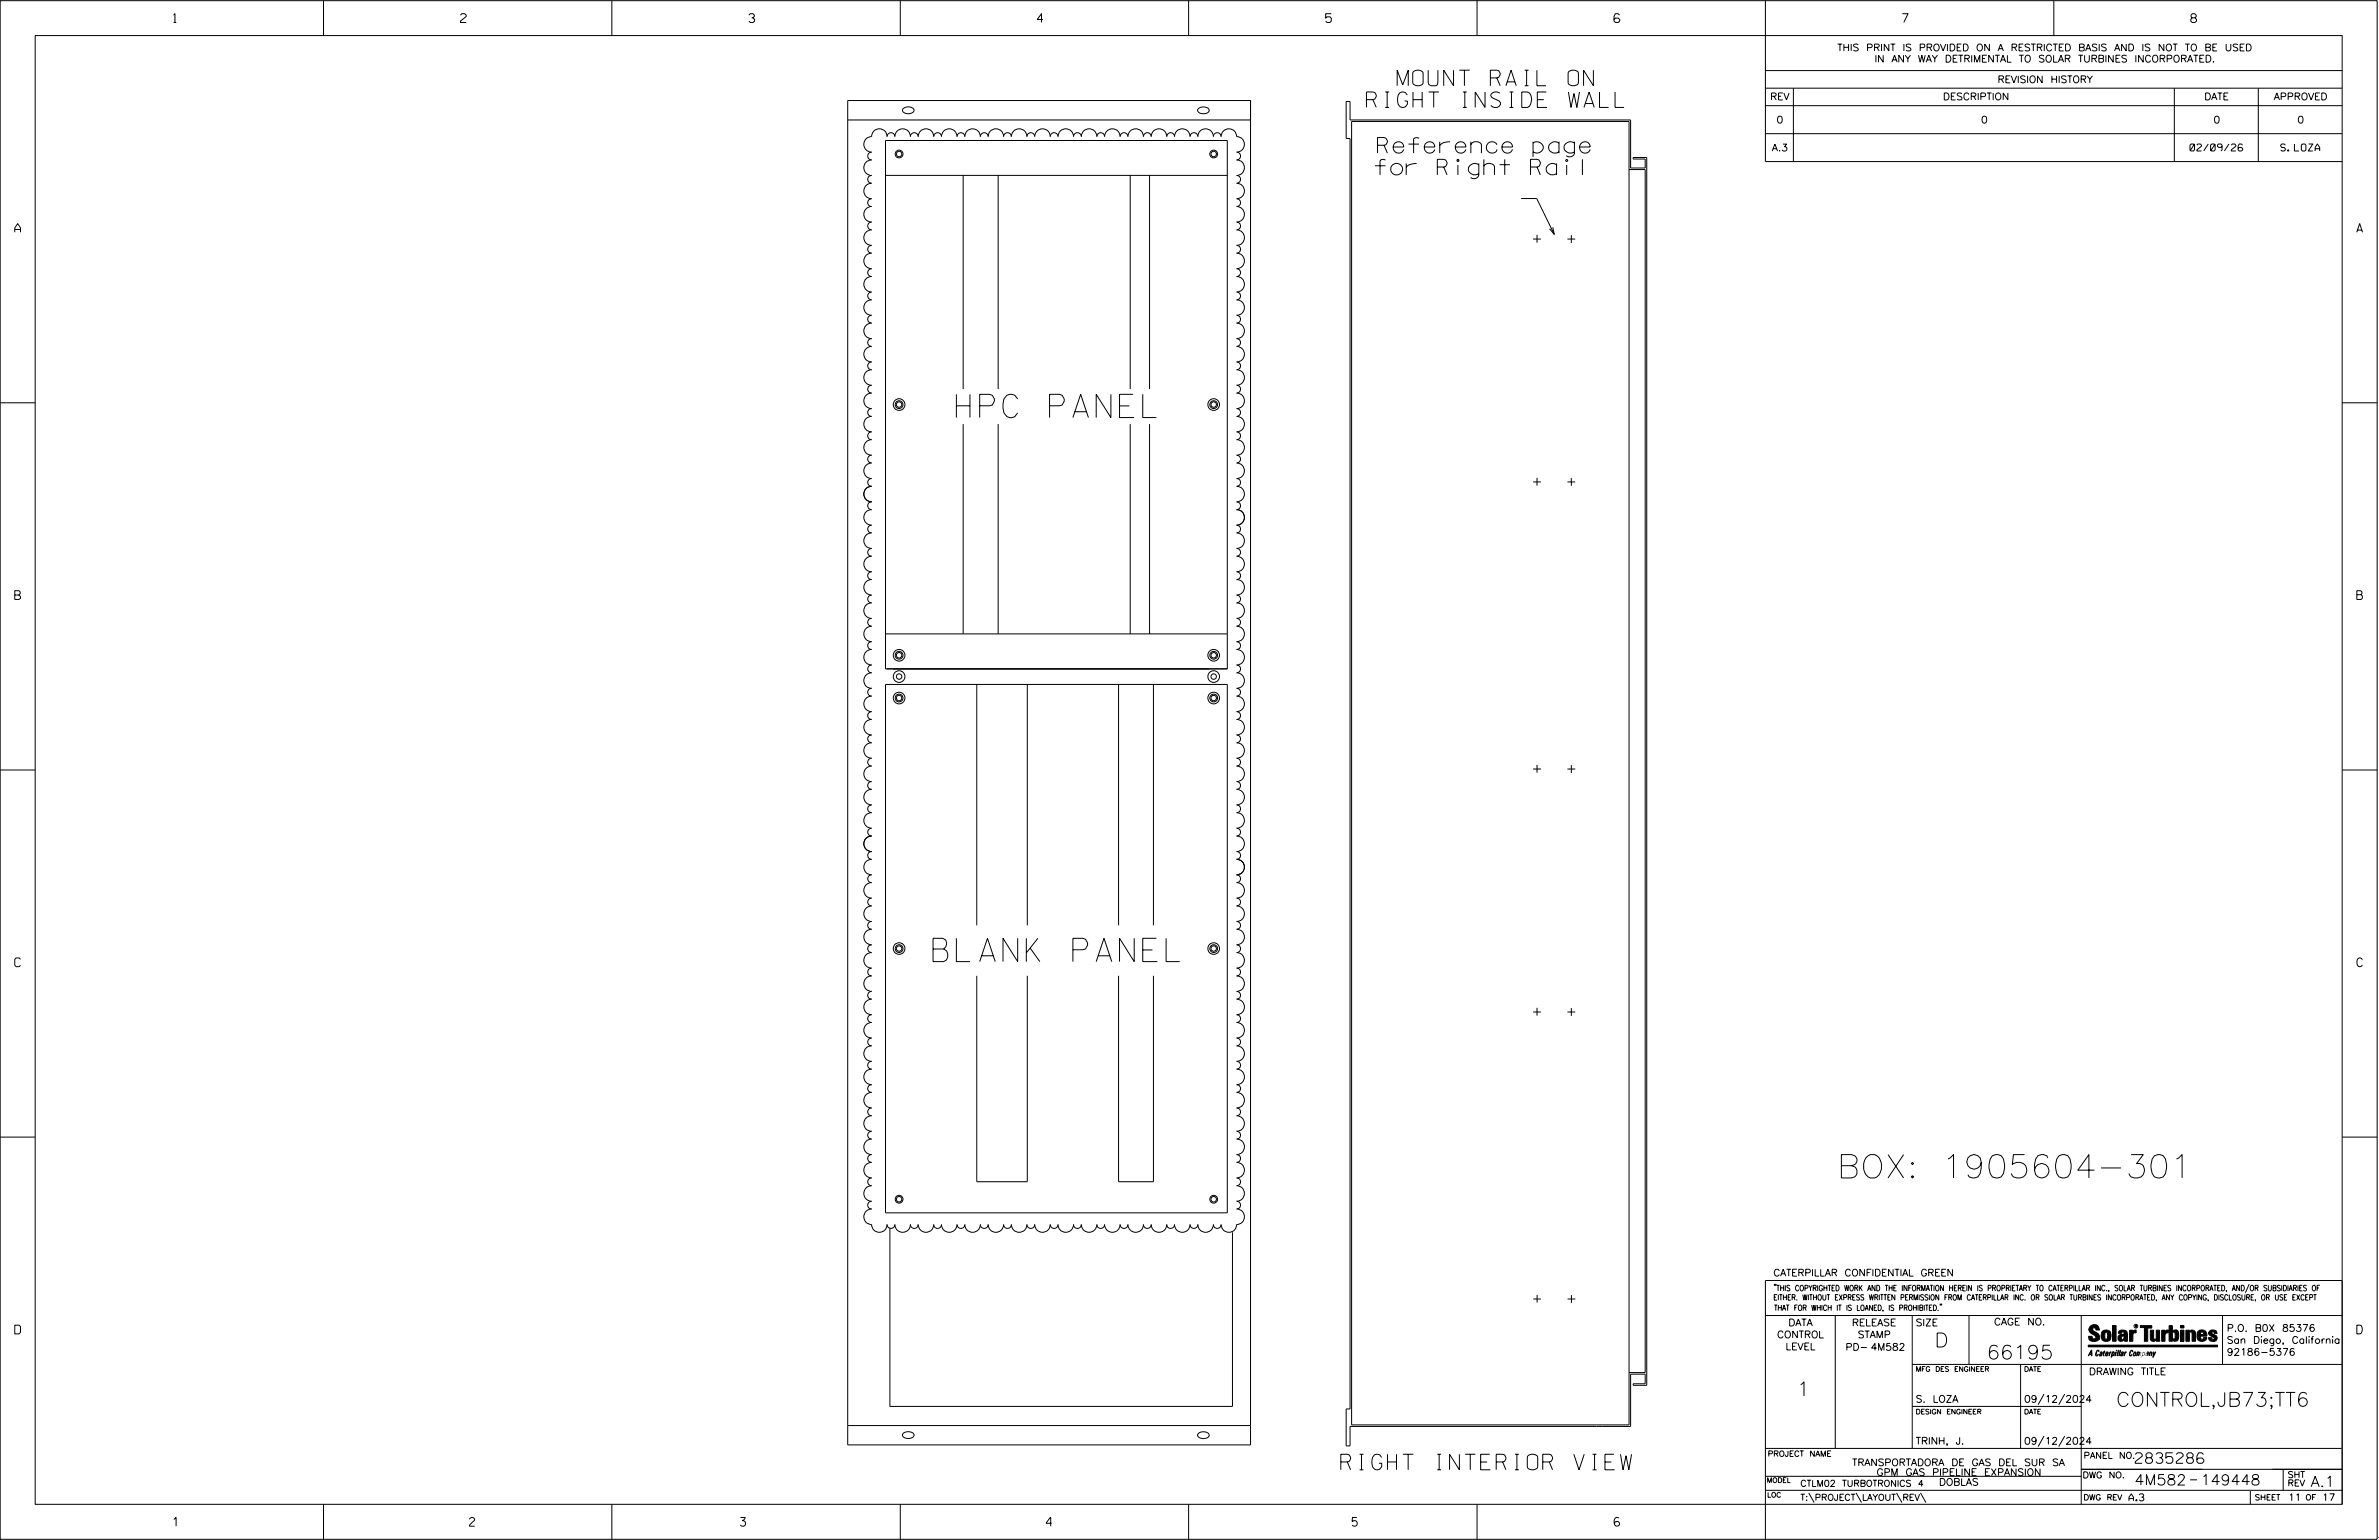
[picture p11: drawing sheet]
<svg xmlns="http://www.w3.org/2000/svg" width="864mm" height="559mm" viewBox="0 0 864 559" stroke-linecap="round" stroke-linejoin="round" font-family="sans-serif">
<defs><g id="words">
<g font-size="8.5">
<text x="347.2" y="151.5">HPC PANEL</text>
<text x="338.7" y="348.9">BLANK PANEL</text>
<text x="666.8" y="427.4">BOX: 1905604-301</text>
</g>
<g font-size="5.6">
<text x="507.2" y="31.1">MOUNT RAIL ON</text>
<text x="496" y="39">RIGHT INSIDE WALL</text>
<text x="500.1" y="55.6">Reference page</text>
<text x="499.2" y="63.5">for Right Rail</text>
<text x="486.7" y="533.3">RIGHT INTERIOR VIEW</text>
</g>
<g font-size="5.1">
<text x="702.3" y="488.8">D</text>
<text x="721.2" y="493.2">66195</text>
<text x="652.2" y="506.5">1</text>
<text x="768.2" y="510.3">CONTROL,JB73;TT6</text>
</g>
<g font-size="3.8">
<text x="775.1" y="531">2835286</text>
<text x="774.8" y="538.9">4M582</text>
<text x="798.8" y="538.9">149448</text>
<text x="838.8" y="539.5">A.1</text>
</g>
<g font-size="3.2">
<text x="63" y="8.2">1</text>
<text x="167.2" y="8.2">2</text>
<text x="271.8" y="8.2">3</text>
<text x="376.5" y="8.2">4</text>
<text x="481.2" y="8.2">5</text>
<text x="690.6" y="8.2">7</text>
<text x="795.3" y="8.2">8</text>
<text x="5.4" y="84.3">A</text>
<text x="855.5" y="84.3">A</text>
<text x="5.4" y="217.5">B</text>
<text x="855.6" y="217.5">B</text>
<text x="5.4" y="350.8">C</text>
<text x="855.6" y="350.8">C</text>
<text x="5.4" y="484">D</text>
<text x="855.6" y="484">D</text>
<text x="62.8" y="553.8">1</text>
<text x="170.4" y="553.8">2</text>
<text x="268.8" y="553.8">3</text>
<text x="379.8" y="553.8">4</text>
<text x="490.8" y="553.8">5</text>
<text x="585.9" y="553.8">6</text>
</g>
<g font-size="2.5">
<text x="666.9" y="18.5">THIS PRINT IS PROVIDED ON A RESTRICTED BASIS AND IS NOT TO BE USED</text>
<text x="680.5" y="22.6">IN ANY WAY DETRIMENTAL TO SOLAR TURBINES INCORPORATED.</text>
<text x="725.1" y="30">REVISION HISTORY</text>
<text x="642.6" y="36.3">REV</text>
<text x="705.3" y="36.3">DESCRIPTION</text>
<text x="800.2" y="36.3">DATE</text>
<text x="825.4" y="36.3">APPROVED</text>
<text x="644.9" y="44.7">0</text>
<text x="719.1" y="44.7">0</text>
<text x="803.5" y="44.7">0</text>
<text x="834" y="44.7">0</text>
<text x="643.2" y="54.8">A.3</text>
<text x="795" y="54.8">02/09/26</text>
<text x="827.9" y="54.8">S. LOZA</text>
<text x="643.8" y="463">CATERPILLAR CONFIDENTIAL GREEN</text>
<text x="645.1" y="485.5">CONTROL</text>
<text x="649.2" y="481.1">DATA</text>
<text x="672.3" y="481.1">RELEASE</text>
<text x="674.4" y="485.5">STAMP</text>
<text x="695.4" y="481.1">SIZE</text>
<text x="723.8" y="480.8">CAGE NO.</text>
<text x="808.4" y="483.1">P.O. B0X 85376</text>
<text x="648.2" y="489.8">LEVEL</text>
<text x="669.9" y="490">PD- 4M582</text>
<text x="808.4" y="487.5">San Diego, California</text>
<text x="808.4" y="491.8">92186-5376</text>
<text x="758.3" y="498.9">DRAWING TITLE</text>
<text x="695.4" y="508.9">S. LOZA</text>
<text x="734.8" y="508.9">09/12/2024</text>
<text x="695.4" y="524.1">TRINH, J.</text>
<text x="734.8" y="524.1">09/12/2024</text>
<text x="672.3" y="531.9">TRANSPORTADORA DE GAS DEL SUR SA</text>
<text x="681.2" y="535.5">GPM GAS PIPELINE EXPANSION</text>
<text x="703.9" y="539">DOBLAS</text>
<text x="772.8" y="544.6">A.3</text>
<text x="830.6" y="544.6">11</text>
<text x="842.9" y="544.6">17</text>
</g>
<g font-size="2.3">
<text x="756.4" y="529.2">PANEL NO.</text>
<text x="653.5" y="539.4">CTLM02 TURBOTRONICS 4</text>
<text x="756" y="536.3">DWG NO.</text>
<text x="830.4" y="539.3">REV</text>
<text x="830.4" y="536.2">SHT</text>
<text x="653.5" y="544.5">T:\PROJECT\LAYOUT\REV\</text>
</g>
<g font-size="2">
<text x="643.8" y="468.4">&quot;THIS COPYRIGHTED WORK AND THE INFORMATION HEREIN IS PROPRIETARY TO CATERPILLAR INC., SOLAR TURBINES INCORPORATED, AND/OR SUBSIDIARIES OF</text>
<text x="643.8" y="471.8">EITHER. WITHOUT EXPRESS WRITTEN PERMISSION FROM CATERPILLAR INC. OR SOLAR TURBINES INCORPORATED, ANY COPYING, DISCLOSURE, OR USE EXCEPT</text>
<text x="644" y="475.6">THAT FOR WHICH IT IS LOANED, IS PROHIBITED.&quot;</text>
<text x="641.7" y="528.5">PROJECT NAME</text>
<text x="756.3" y="544.3">DWG REV</text>
<text x="818.5" y="544.3">SHEET</text>
<text x="836.9" y="544.3">OF</text>
</g>
<g font-size="1.8">
<text x="695.4" y="497.6">MFG DES ENGINEER</text>
<text x="734.8" y="497.6">DATE</text>
<text x="695.4" y="513.1">DESIGN ENGINEER</text>
<text x="734.8" y="513.1">DATE</text>
<text x="641.3" y="538">MODEL</text>
<text x="641.5" y="543.3">LOC</text>
</g>
<text font-size=".9" x="775.1" y="481.7">R</text>
</g></defs>
<g fill="none" stroke="#000" stroke-width=".36">
<path d="M.1 .2h862.8v558.4h-862.8zM12.8 12.9h837.4v533h-837.4zM117.4 .2v12.7M222.1 .2v12.7M326.8 .2v12.7M431.5 .2v12.7M536.2 .2v12.7M587.9 5.5l-.5-.5h-1l-.5 1v1.7l.5 .4h1l.6-.4v-.6l-.6-.5h-1l-.5 .5M640.9 .2v58.4h209.3M745.6 .2v12.7M307.7 36.5h146.3v487.8h-146.3zM327.9 39.3a2.59 2.59 0 0 1 3.9 .7 2.4 2.4 0 0 1-4.2 0z"/>
<path d="M435.1 39.4a2.59 2.59 0 0 1 3.9 .6 2.43 2.43 0 0 1-4.3 0zM488.7 36.8h1.4v6.7h101.8v17.5h5.3v-3.3h-4.4v-.6h5v445.6h-5v-.6h4.4v-3.5h-5.3v19h-101.8v7.1h-1.4v-13.5h1.4v-460.9h-1.4zM640.9 25.6h209.3M640.9 32h209.3M640.9 38.3h209.3M651 32v26.6M789.3 32v26.6M819.8 32v26.6M307.7 43.5h146.3M317.2 47.6a2.81 2.81 0 0 1 3.1-.6 2.81 2.81 0 0 1 1.7 2.6 1.41 1.41 0 0 1 1.4-1.4 1.41 1.41 0 0 1 1.4 1.4 2.82 2.82 0 0 1 2.9-2.9 2.82 2.82 0 0 1 2.8 2.9 1.41 1.41 0 0 1 1.4-1.4 1.41 1.41 0 0 1 1.4 1.4 2.82 2.82 0 0 1 2.8-2.9 2.82 2.82 0 0 1 2.8 2.9 1.41 1.41 0 0 1 1.5-1.4 1.41 1.41 0 0 1 1.4 1.4 2.82 2.82 0 0 1 2.8-2.9 2.82 2.82 0 0 1 2.8 2.9 1.41 1.41 0 0 1 1.4-1.4 1.41 1.41 0 0 1 1.4 1.4 2.82 2.82 0 0 1 2.9-2.9 2.82 2.82 0 0 1 2.8 2.9 1.41 1.41 0 0 1 1.4-1.4 1.41 1.41 0 0 1 1.4 1.4 2.8 2.8 0 0 1 2.8-2.9 2.8 2.8 0 0 1 2.8 2.9 1.41 1.41 0 0 1 1.4-1.4 1.41 1.41 0 0 1 1.4 1.4 2.82 2.82 0 0 1 2.9-2.9 2.82 2.82 0 0 1 2.8 2.9 1.41 1.41 0 0 1 1.4-1.4 1.41 1.41 0 0 1 1.4 1.4 2.82 2.82 0 0 1 2.8-2.9 2.82 2.82 0 0 1 2.8 2.9 1.41 1.41 0 0 1 1.5-1.4 1.41 1.41 0 0 1 1.4 1.4 2.82 2.82 0 0 1 2.8-2.9 2.82 2.82 0 0 1 2.8 2.9 1.41 1.41 0 0 1 1.4-1.4 1.41 1.41 0 0 1 1.4 1.4 2.82 2.82 0 0 1 2.9-2.9 2.82 2.82 0 0 1 2.8 2.9 1.39 1.39 0 0 1 1.4-1.4 1.39 1.39 0 0 1 1.4 1.4 2.82 2.82 0 0 1 2.8-2.9 2.82 2.82 0 0 1 2.8 2.9 1.41 1.41 0 0 1 1.4-1.4 1.41 1.41 0 0 1 1.4 1.4 2.82 2.82 0 0 1 2.9-2.9 2.82 2.82 0 0 1 2.8 2.9 1.41 1.41 0 0 1 1.4-1.4 1.41 1.41 0 0 1 1.4 1.4 2.82 2.82 0 0 1 2.8-2.9 2.82 2.82 0 0 1 2.8 2.9 1.41 1.41 0 0 1 1.5-1.4 1.41 1.41 0 0 1 1.4 1.4 2.82 2.82 0 0 1 2.8-2.9 2.82 2.82 0 0 1 2.8 2.9 1.41 1.41 0 0 1 1.4-1.4 1.41 1.41 0 0 1 1.4 1.4 2.82 2.82 0 0 1 2.9-2.9 2.82 2.82 0 0 1 2.8 2.9 1.39 1.39 0 0 1 1.4-1.4 1.39 1.39 0 0 1 1.4 1.4 2.82 2.82 0 0 1 2.8-2.9 2.82 2.82 0 0 1 2.8 2.9 2.82 2.82 0 0 1 2.8 2.8 2.82 2.82 0 0 1-2.8 2.8 1.41 1.41 0 0 1 1.4 1.4 1.41 1.41 0 0 1-1.4 1.4 2.82 2.82 0 0 1 2.8 2.9 2.82 2.82 0 0 1-2.8 2.8 1.41 1.41 0 0 1 1.4 1.4 1.41 1.41 0 0 1-1.4 1.4 2.8 2.8 0 0 1 2.8 2.8 2.8 2.8 0 0 1-2.8 2.8 1.41 1.41 0 0 1 1.4 1.4 1.41 1.41 0 0 1-1.4 1.4 2.82 2.82 0 0 1 2.8 2.9 2.82 2.82 0 0 1-2.8 2.8 1.41 1.41 0 0 1 1.4 1.4 1.41 1.41 0 0 1-1.4 1.4 2.82 2.82 0 0 1 2.8 2.8 2.82 2.82 0 0 1-2.8 2.8 1.41 1.41 0 0 1 1.4 1.5 1.41 1.41 0 0 1-1.4 1.4 2.82 2.82 0 0 1 2.8 2.8 2.82 2.82 0 0 1-2.8 2.8 1.41 1.41 0 0 1 1.4 1.4 1.41 1.41 0 0 1-1.4 1.4 2.82 2.82 0 0 1 2.8 2.9 2.82 2.82 0 0 1-2.8 2.8 1.41 1.41 0 0 1 1.4 1.4 1.41 1.41 0 0 1-1.4 1.4 2.8 2.8 0 0 1 2.8 2.8 2.8 2.8 0 0 1-2.8 2.8 1.41 1.41 0 0 1 1.4 1.4 1.41 1.41 0 0 1-1.4 1.4 2.82 2.82 0 0 1 2.8 2.9 2.82 2.82 0 0 1-2.8 2.8 1.41 1.41 0 0 1 1.4 1.4 1.41 1.41 0 0 1-1.4 1.4 2.82 2.82 0 0 1 2.8 2.8 2.82 2.82 0 0 1-2.8 2.8 1.41 1.41 0 0 1 1.4 1.5 1.41 1.41 0 0 1-1.4 1.4 2.82 2.82 0 0 1 2.8 2.8 2.82 2.82 0 0 1-2.8 2.8 1.41 1.41 0 0 1 1.4 1.4 1.41 1.41 0 0 1-1.4 1.4 2.82 2.82 0 0 1 2.8 2.9 2.82 2.82 0 0 1-2.8 2.8 1.41 1.41 0 0 1 1.4 1.4 1.41 1.41 0 0 1-1.4 1.4 2.8 2.8 0 0 1 2.8 2.8 2.8 2.8 0 0 1-2.8 2.8 1.41 1.41 0 0 1 1.4 1.4 1.41 1.41 0 0 1-1.4 1.4 2.82 2.82 0 0 1 2.8 2.8 2.82 2.82 0 0 1-2.8 2.9 1.41 1.41 0 0 1 1.4 1.4 1.41 1.41 0 0 1-1.4 1.4 2.82 2.82 0 0 1 2.8 2.8 2.82 2.82 0 0 1-2.8 2.8 1.41 1.41 0 0 1 1.4 1.4 1.41 1.41 0 0 1-1.4 1.5 2.82 2.82 0 0 1 2.8 2.8 2.82 2.82 0 0 1-2.8 2.8 1.41 1.41 0 0 1 1.4 1.4 1.41 1.41 0 0 1-1.4 1.4 2.82 2.82 0 0 1 2.8 2.8 2.82 2.82 0 0 1-2.8 2.9 1.39 1.39 0 0 1 1.4 1.4 1.39 1.39 0 0 1-1.4 1.4 2.82 2.82 0 0 1 2.8 2.8 2.82 2.82 0 0 1-2.8 2.8 1.41 1.41 0 0 1 1.4 1.4 1.41 1.41 0 0 1-1.4 1.4 2.82 2.82 0 0 1 2.8 2.8 2.82 2.82 0 0 1-2.8 2.9 1.41 1.41 0 0 1 1.4 1.4 1.41 1.41 0 0 1-1.4 1.4 2.82 2.82 0 0 1 2.8 2.8 2.82 2.82 0 0 1-2.8 2.8 1.41 1.41 0 0 1 1.4 1.4 1.41 1.41 0 0 1-1.4 1.5 2.82 2.82 0 0 1 2.8 2.8 2.82 2.82 0 0 1-2.8 2.8 1.41 1.41 0 0 1 1.4 1.4 1.41 1.41 0 0 1-1.4 1.4 2.8 2.8 0 0 1 2.8 2.8 2.8 2.8 0 0 1-2.8 2.8 1.41 1.41 0 0 1 1.4 1.4 1.41 1.41 0 0 1-1.4 1.5 2.82 2.82 0 0 1 2.8 2.8 2.82 2.82 0 0 1-2.8 2.8 1.41 1.41 0 0 1 1.4 1.4 1.41 1.41 0 0 1-1.4 1.4 2.82 2.82 0 0 1 2.8 2.8 2.82 2.82 0 0 1-2.8 2.9 1.41 1.41 0 0 1 1.4 1.4 1.41 1.41 0 0 1-1.4 1.4 2.82 2.82 0 0 1 2.8 2.8 2.82 2.82 0 0 1-2.8 2.8 1.41 1.41 0 0 1 1.4 1.4 1.41 1.41 0 0 1-1.4 1.5 2.82 2.82 0 0 1 2.8 2.8 2.82 2.82 0 0 1-2.8 2.8 1.41 1.41 0 0 1 1.4 1.4 1.41 1.41 0 0 1-1.4 1.4 2.8 2.8 0 0 1 2.8 2.8 2.8 2.8 0 0 1-2.8 2.8 1.41 1.41 0 0 1 1.4 1.4 1.41 1.41 0 0 1-1.4 1.5 2.82 2.82 0 0 1 2.8 2.8 2.82 2.82 0 0 1-2.8 2.8 1.41 1.41 0 0 1 1.4 1.4 1.41 1.41 0 0 1-1.4 1.4 2.82 2.82 0 0 1 2.8 2.8 2.82 2.82 0 0 1-2.8 2.9 1.41 1.41 0 0 1 1.4 1.4 1.41 1.41 0 0 1-1.4 1.4 2.82 2.82 0 0 1 2.8 2.8 2.82 2.82 0 0 1-2.8 2.8 1.41 1.41 0 0 1 1.4 1.4 1.41 1.41 0 0 1-1.4 1.5 2.82 2.82 0 0 1 2.8 2.8 2.82 2.82 0 0 1-2.8 2.8 1.41 1.41 0 0 1 1.4 1.4 1.41 1.41 0 0 1-1.4 1.4 2.8 2.8 0 0 1 2.8 2.8 2.8 2.8 0 0 1-2.8 2.8 1.41 1.41 0 0 1 1.4 1.4 1.41 1.41 0 0 1-1.4 1.5 2.82 2.82 0 0 1 2.8 2.8 2.82 2.82 0 0 1-2.8 2.8 1.41 1.41 0 0 1 1.4 1.4 1.41 1.41 0 0 1-1.4 1.4 2.82 2.82 0 0 1 2.8 2.8 2.82 2.82 0 0 1-2.8 2.9 1.41 1.41 0 0 1 1.4 1.4 1.41 1.41 0 0 1-1.4 1.4 2.82 2.82 0 0 1 2.8 2.8 2.82 2.82 0 0 1-2.8 2.8 1.41 1.41 0 0 1 1.4 1.4 1.41 1.41 0 0 1-1.4 1.5 2.82 2.82 0 0 1 2.8 2.8 2.82 2.82 0 0 1-2.8 2.8 1.41 1.41 0 0 1 1.4 1.4 1.41 1.41 0 0 1-1.4 1.4 2.8 2.8 0 0 1 2.8 2.8 2.8 2.8 0 0 1-2.8 2.8 1.41 1.41 0 0 1 1.4 1.4 1.41 1.41 0 0 1-1.4 1.4 2.82 2.82 0 0 1 2.8 2.9 2.82 2.82 0 0 1-2.8 2.8 1.41 1.41 0 0 1 1.4 1.4 1.41 1.41 0 0 1-1.4 1.4 2.82 2.82 0 0 1 2.8 2.8 2.82 2.82 0 0 1-2.8 2.9 1.41 1.41 0 0 1 1.4 1.4 1.41 1.41 0 0 1-1.4 1.4 2.82 2.82 0 0 1 2.8 2.8 2.82 2.82 0 0 1-2.8 2.8 1.41 1.41 0 0 1 1.4 1.4 1.41 1.41 0 0 1-1.4 1.4 2.82 2.82 0 0 1 2.8 2.9 2.82 2.82 0 0 1-2.8 2.8 1.39 1.39 0 0 1 1.4 1.4 1.39 1.39 0 0 1-1.4 1.4 2.82 2.82 0 0 1 2.8 2.8 2.82 2.82 0 0 1-2.8 2.8 1.41 1.41 0 0 1 1.4 1.4 1.41 1.41 0 0 1-1.4 1.4 2.82 2.82 0 0 1 2.8 2.9 2.82 2.82 0 0 1-2.8 2.8 1.41 1.41 0 0 1 1.4 1.4 1.41 1.41 0 0 1-1.4 1.4 2.82 2.82 0 0 1 2.8 2.8 2.82 2.82 0 0 1-2.8 2.9 1.41 1.41 0 0 1 1.4 1.4 1.41 1.41 0 0 1-1.4 1.4 2.82 2.82 0 0 1 2.8 2.8 2.82 2.82 0 0 1-2.8 2.8 1.41 1.41 0 0 1 1.4 1.4 1.41 1.41 0 0 1-1.4 1.4 2.82 2.82 0 0 1 2.8 2.9 2.82 2.82 0 0 1-2.8 2.8 1.39 1.39 0 0 1 1.4 1.4 1.39 1.39 0 0 1-1.4 1.4 2.82 2.82 0 0 1 2.8 2.8 2.82 2.82 0 0 1-2.8 2.8 2.82 2.82 0 0 1-2.8 2.8 2.82 2.82 0 0 1-2.8-2.8 1.39 1.39 0 0 1-1.4 1.4 1.39 1.39 0 0 1-1.4-1.4 2.82 2.82 0 0 1-2.8 2.8 2.82 2.82 0 0 1-2.9-2.8 1.41 1.41 0 0 1-1.4 1.4 1.41 1.41 0 0 1-1.4-1.4 2.82 2.82 0 0 1-2.8 2.8 2.82 2.82 0 0 1-2.8-2.8 1.41 1.41 0 0 1-1.4 1.4 1.41 1.41 0 0 1-1.5-1.4 2.82 2.82 0 0 1-2.8 2.8 2.82 2.82 0 0 1-2.8-2.8 1.41 1.41 0 0 1-1.4 1.4 1.41 1.41 0 0 1-1.4-1.4 2.82 2.82 0 0 1-2.8 2.8 2.82 2.82 0 0 1-2.9-2.8 1.41 1.41 0 0 1-1.4 1.4 1.41 1.41 0 0 1-1.4-1.4 2.82 2.82 0 0 1-2.8 2.8 2.82 2.82 0 0 1-2.8-2.8 1.39 1.39 0 0 1-1.4 1.4 1.39 1.39 0 0 1-1.4-1.4 2.82 2.82 0 0 1-2.8 2.8 2.82 2.82 0 0 1-2.9-2.8 1.41 1.41 0 0 1-1.4 1.4 1.41 1.41 0 0 1-1.4-1.4 2.82 2.82 0 0 1-2.8 2.8 2.82 2.82 0 0 1-2.8-2.8 1.41 1.41 0 0 1-1.4 1.4 1.41 1.41 0 0 1-1.5-1.4 2.82 2.82 0 0 1-2.8 2.8 2.82 2.82 0 0 1-2.8-2.8 1.41 1.41 0 0 1-1.4 1.4 1.41 1.41 0 0 1-1.4-1.4 2.82 2.82 0 0 1-2.8 2.8 2.82 2.82 0 0 1-2.9-2.8 1.41 1.41 0 0 1-1.4 1.4 1.41 1.41 0 0 1-1.4-1.4 2.8 2.8 0 0 1-2.8 2.8 2.8 2.8 0 0 1-2.8-2.8 1.41 1.41 0 0 1-1.4 1.4 1.41 1.41 0 0 1-1.4-1.4 2.82 2.82 0 0 1-2.8 2.8 2.82 2.82 0 0 1-2.9-2.8 1.41 1.41 0 0 1-1.4 1.4 1.41 1.41 0 0 1-1.4-1.4 2.82 2.82 0 0 1-2.8 2.8 2.82 2.82 0 0 1-2.8-2.8 1.41 1.41 0 0 1-1.4 1.4 1.41 1.41 0 0 1-1.5-1.4 2.82 2.82 0 0 1-2.8 2.8 2.82 2.82 0 0 1-2.8-2.8 1.41 1.41 0 0 1-1.4 1.4 1.41 1.41 0 0 1-1.4-1.4 2.82 2.82 0 0 1-2.8 2.8 2.82 2.82 0 0 1-2.9-2.8 1.41 1.41 0 0 1-1.4 1.4 1.41 1.41 0 0 1-1.4-1.4 2.8 2.8 0 0 1-2.8 2.8 2.8 2.8 0 0 1-2.8-2.8 2.82 2.82 0 0 1-2.8-2.8 2.82 2.82 0 0 1 2.8-2.8 1.39 1.39 0 0 1-1.4-1.4 1.39 1.39 0 0 1 1.4-1.4 2.82 2.82 0 0 1-2.8-2.8 2.82 2.82 0 0 1 2.8-2.9 1.41 1.41 0 0 1-1.4-1.4 1.41 1.41 0 0 1 1.4-1.4 2.82 2.82 0 0 1-2.8-2.8 2.82 2.82 0 0 1 2.8-2.8 1.41 1.41 0 0 1-1.4-1.4 1.41 1.41 0 0 1 1.4-1.4 2.82 2.82 0 0 1-2.8-2.9 2.82 2.82 0 0 1 2.8-2.8 1.41 1.41 0 0 1-1.4-1.4 1.41 1.41 0 0 1 1.4-1.4 2.82 2.82 0 0 1-2.8-2.8 2.82 2.82 0 0 1 2.8-2.9 1.41 1.41 0 0 1-1.4-1.4 1.41 1.41 0 0 1 1.4-1.4 2.82 2.82 0 0 1-2.8-2.8 2.82 2.82 0 0 1 2.8-2.8 1.39 1.39 0 0 1-1.4-1.4 1.39 1.39 0 0 1 1.4-1.4 2.82 2.82 0 0 1-2.8-2.8 2.82 2.82 0 0 1 2.8-2.9 1.41 1.41 0 0 1-1.4-1.4 1.41 1.41 0 0 1 1.4-1.4 2.82 2.82 0 0 1-2.8-2.8 2.82 2.82 0 0 1 2.8-2.8 1.41 1.41 0 0 1-1.4-1.4 1.41 1.41 0 0 1 1.4-1.4 2.82 2.82 0 0 1-2.8-2.9 2.82 2.82 0 0 1 2.8-2.8 1.41 1.41 0 0 1-1.4-1.4 1.41 1.41 0 0 1 1.4-1.4 2.82 2.82 0 0 1-2.8-2.8 2.82 2.82 0 0 1 2.8-2.9 1.41 1.41 0 0 1-1.4-1.4 1.41 1.41 0 0 1 1.4-1.4 2.8 2.8 0 0 1-2.8-2.8 2.8 2.8 0 0 1 2.8-2.8 1.41 1.41 0 0 1-1.4-1.4 1.41 1.41 0 0 1 1.4-1.4 2.82 2.82 0 0 1-2.8-2.8 2.82 2.82 0 0 1 2.8-2.8 1.41 1.41 0 0 1-1.4-1.5 1.41 1.41 0 0 1 1.4-1.4 2.82 2.82 0 0 1-2.8-2.8 2.82 2.82 0 0 1 2.8-2.8 1.41 1.41 0 0 1-1.4-1.4 1.41 1.41 0 0 1 1.4-1.4 2.82 2.82 0 0 1-2.8-2.9 2.82 2.82 0 0 1 2.8-2.8 1.41 1.41 0 0 1-1.4-1.4 1.41 1.41 0 0 1 1.4-1.4 2.82 2.82 0 0 1-2.8-2.8 2.82 2.82 0 0 1 2.8-2.8 1.41 1.41 0 0 1-1.4-1.5 1.41 1.41 0 0 1 1.4-1.4 2.8 2.8 0 0 1-2.8-2.8 2.8 2.8 0 0 1 2.8-2.8 1.41 1.41 0 0 1-1.4-1.4 1.41 1.41 0 0 1 1.4-1.4 2.82 2.82 0 0 1-2.8-2.8 2.82 2.82 0 0 1 2.8-2.8 1.41 1.41 0 0 1-1.4-1.5 1.41 1.41 0 0 1 1.4-1.4 2.82 2.82 0 0 1-2.8-2.8 2.82 2.82 0 0 1 2.8-2.8 1.41 1.41 0 0 1-1.4-1.4 1.41 1.41 0 0 1 1.4-1.4 2.82 2.82 0 0 1-2.8-2.9 2.82 2.82 0 0 1 2.8-2.8 1.41 1.41 0 0 1-1.4-1.4 1.41 1.41 0 0 1 1.4-1.4 2.82 2.82 0 0 1-2.8-2.8 2.82 2.82 0 0 1 2.8-2.8 1.41 1.41 0 0 1-1.4-1.5 1.41 1.41 0 0 1 1.4-1.4 2.8 2.8 0 0 1-2.8-2.8 2.8 2.8 0 0 1 2.8-2.8 1.41 1.41 0 0 1-1.4-1.4 1.41 1.41 0 0 1 1.4-1.4 2.82 2.82 0 0 1-2.8-2.8 2.82 2.82 0 0 1 2.8-2.8 1.41 1.41 0 0 1-1.4-1.5 1.41 1.41 0 0 1 1.4-1.4 2.82 2.82 0 0 1-2.8-2.8 2.82 2.82 0 0 1 2.8-2.8 1.41 1.41 0 0 1-1.4-1.4 1.41 1.41 0 0 1 1.4-1.4 2.82 2.82 0 0 1-2.8-2.9 2.82 2.82 0 0 1 2.8-2.8 1.41 1.41 0 0 1-1.4-1.4 1.41 1.41 0 0 1 1.4-1.4 2.82 2.82 0 0 1-2.8-2.8 2.82 2.82 0 0 1 2.8-2.8 1.41 1.41 0 0 1-1.4-1.5 1.41 1.41 0 0 1 1.4-1.4 2.8 2.8 0 0 1-2.8-2.8 2.8 2.8 0 0 1 2.8-2.8 1.41 1.41 0 0 1-1.4-1.4 1.41 1.41 0 0 1 1.4-1.4 2.82 2.82 0 0 1-2.8-2.8 2.82 2.82 0 0 1 2.8-2.8 1.41 1.41 0 0 1-1.4-1.5 1.41 1.41 0 0 1 1.4-1.4 2.82 2.82 0 0 1-2.8-2.8 2.82 2.82 0 0 1 2.8-2.8 1.41 1.41 0 0 1-1.4-1.4 1.41 1.41 0 0 1 1.4-1.4 2.82 2.82 0 0 1-2.8-2.9 2.82 2.82 0 0 1 2.8-2.8 1.41 1.41 0 0 1-1.4-1.4 1.41 1.41 0 0 1 1.4-1.4 2.82 2.82 0 0 1-2.8-2.8 2.82 2.82 0 0 1 2.8-2.8 1.39 1.39 0 0 1-1.4-1.4 1.39 1.39 0 0 1 1.4-1.4 2.82 2.82 0 0 1-2.8-2.9 2.82 2.82 0 0 1 2.8-2.8 1.41 1.41 0 0 1-1.4-1.4 1.41 1.41 0 0 1 1.4-1.4 2.82 2.82 0 0 1-2.8-2.8 2.82 2.82 0 0 1 2.8-2.8 1.41 1.41 0 0 1-1.4-1.5 1.41 1.41 0 0 1 1.4-1.4 2.82 2.82 0 0 1-2.8-2.8 2.82 2.82 0 0 1 2.8-2.8 1.41 1.41 0 0 1-1.4-1.4 1.41 1.41 0 0 1 1.4-1.4 2.82 2.82 0 0 1-2.8-2.9 2.82 2.82 0 0 1 2.8-2.8 1.41 1.41 0 0 1-1.4-1.4 1.41 1.41 0 0 1 1.4-1.4 2.8 2.8 0 0 1-2.8-2.8 2.8 2.8 0 0 1 2.8-2.8 1.41 1.41 0 0 1-1.4-1.4 1.41 1.41 0 0 1 1.4-1.4 2.82 2.82 0 0 1-2.8-2.8 2.82 2.82 0 0 1 2.8-2.9 1.41 1.41 0 0 1-1.4-1.4 1.41 1.41 0 0 1 1.4-1.4 2.82 2.82 0 0 1-2.8-2.8 2.82 2.82 0 0 1 2.8-2.8 1.41 1.41 0 0 1-1.4-1.4 1.41 1.41 0 0 1 1.4-1.5 2.82 2.82 0 0 1-2.8-2.8 2.82 2.82 0 0 1 2.8-2.8 1.41 1.41 0 0 1-1.4-1.4 1.41 1.41 0 0 1 1.4-1.4 2.82 2.82 0 0 1-2.8-2.8 2.82 2.82 0 0 1 2.8-2.9 1.41 1.41 0 0 1-1.4-1.4 1.41 1.41 0 0 1 1.4-1.4 2.8 2.8 0 0 1-2.8-2.8 2.8 2.8 0 0 1 2.8-2.8 1.41 1.41 0 0 1-1.4-1.4 1.41 1.41 0 0 1 1.4-1.4 2.82 2.82 0 0 1-2.8-2.8 2.82 2.82 0 0 1 2.8-2.9 1.41 1.41 0 0 1-1.4-1.4 1.41 1.41 0 0 1 1.4-1.4 2.82 2.82 0 0 1-2.8-2.8 2.82 2.82 0 0 1 2.8-2.8 1.41 1.41 0 0 1-1.4-1.4 1.41 1.41 0 0 1 1.4-1.5 2.82 2.82 0 0 1-2.8-2.8 2.82 2.82 0 0 1 2.8-2.8 1.41 1.41 0 0 1-1.4-1.4 1.41 1.41 0 0 1 1.4-1.4 2.82 2.82 0 0 1-2.8-2.8 2.82 2.82 0 0 1 2.8-2.9 1.41 1.41 0 0 1-1.4-1.4 1.41 1.41 0 0 1 1.4-1.4 2.8 2.8 0 0 1-2.8-2.8 2.8 2.8 0 0 1 2.8-2.8 1.41 1.41 0 0 1-1.4-1.4 1.41 1.41 0 0 1 1.4-1.4 2.82 2.82 0 0 1-2.8-2.8 2.82 2.82 0 0 1 2.8-2.9 1.41 1.41 0 0 1-1.4-1.4 1.41 1.41 0 0 1 1.4-1.4 2.82 2.82 0 0 1-2.8-2.8 2.82 2.82 0 0 1 2.8-2.8l.3-1.3zM321.5 51h124v191.7h-124zM490.6 44.1h100.8v472.9h-100.8z"/>
<path d="M640.9 48.5h209.3M321.5 63.6h124M349.6 63.6v77.6M362.3 63.6v77.6M410.3 63.6v77.6M417.3 63.6v77.6M552.2 72h5.6l6.4 13M591.4 61.5h5.8v436.6h-5.8M556.5 86.7h2.9M558 85.2v2.9M563.7 82.4l.5 2.6-1.7-2M569 86.7h2.8"/>
<path d="M570.4 85.3v2.9M.1 146.2h12.7M349.6 153.9v76.1M362.3 153.9v76.1M410.3 153.9v76.1M417.3 153.9v76.1M850.2 146.2h12.7M556.5 174.9h2.9M558 173.4v2.8M569 174.9h2.8M570.4 173.5v2.8M321.5 230h124"/>
<path d="M321.5 248.4h124v191.7h-124zM354.6 248.4v87.4M372.9 248.4v87.4M406 248.4v87.4M418.7 248.4v87.4M.1 279.4h12.7M556.5 279h2.9M558 277.5v2.9M569 279h2.8M570.4 277.6v2.9M850.2 279.4h12.7M354.6 354.1v74.7h18.3v-74.7"/>
<path d="M406 354.1v74.7h12.7v-74.7M556.5 367.2h2.9M558 365.7v2.8M569 367.2h2.8M570.4 365.8v2.8M.1 412.6h12.7M850.2 412.6h12.7M323 445.7v64.6h124.4v-63.2M556.6 471.3h2.8M558 469.9v2.8M569 471.3h2.9M570.4 469.9v2.9"/>
<path d="M640.9 477.3h209.3M644.2 466.1l-.1 .4M644.7 466.1l-.2 .4M666.2 477.3v48.3M694.2 477.3v48.3M704.4 473.3l-.1 .4M704.8 473.3l-.1 .4M714.8 477.3v17.8M755.5 477.3v68.6M806.8 477.3v17.8M816.5 466l-1.4 3.1M850.2 464.6h-209.3v94"/>
<path d="M850.2 464.8v81.1M694.2 495.1h156M733.5 495.1v30.5M758.6 481.4a2.02 2.02 0 0 1 3.1-.1l.5 1.3h-1.3l-.2-.6-.4-.2-.6 .1-.1 .4 .4 .7a2.46 2.46 0 0 1 2.2 2.9 2.83 2.83 0 0 1-3.8 .3l-.3-1.3h1.3l.2 .7 .6 .3 .5-.2 .2-.5-.4-.6-1.9-1.2-.4-.9zM759.2 491.3h-.7l.7-1.2v1.9h.2l-.1-2.1-1.3 2.1 .5-.5h.7M761.3 490l.3-.2 .4 .3-.1 .3-.3-.4-.4 .3-.3 1.6h.4l.4-.5-.3 .6-.4 .1-.3-.4zM762.6 490.6l.5-.1-.1 1.4h-.9a.74 .74 0 0 1 .9-.8l-.3 .7-.5 .1 .2-.5 .6-.2v-.5l-.7 .2zM763 483.2a2.17 2.17 0 0 1 3.1 0l.3 1.4-.3 1.5a2.17 2.17 0 0 1-3.1 0l-.3-1.5zM763.6 490.5l.4-.4 .2 .6h-.3l-.3 .9 .2 .4-.3-.1zM764.1 483.7l.5-.4 .4 .3v2.2l-.4 .2-.5-.2zM764.6 491.1l.6 .2v-.7l-.4-.1-.4 .6-.1 .8h.6M764.6 491.1l-.1 .8h.4"/>
<path d="M764.6 482.6v.8M764.8 490.7l.4 .1v.3h-.6zM765 491.5l-.1 .4zM766 490.5l-.5 1.5zM766 490.8l.4-.3-.4 .4M766.9 481h1.3v5.7h-1.3zM767 490.8l.5 .1-.3 .8-.4 .2zM767.3 490.5h-.5l-.5 2M767.3 490.5a.8 .8 0 0 1 .2 1 .8 .8 0 0 1-.9 .4l-.1 .6M767.3 490.5l-.1 .2M768.1 490.5l-.4 1.5zM768.2 489.9h.3l-.1 .2h-.2z"/>
<path d="M769 489.9l-.5 2.1zM769.7 489.9l-.6 2.1zM770.1 491.4l.5-.3-.5 .8zM770.4 491.9h.1M770.6 491.1l.1-.4-.7 .2 .1-.3 .6-.1 .2 .3-.5 1.1M770.6 491.1a.74 .74 0 0 0-.8 .8h.6M771 484.8h-.7l-.3 .6 .4 .7 .5-.3 .1-2.4h-.8l-.1 .4h-1.2a1.71 1.71 0 0 1 1.8-1.3 1.71 1.71 0 0 1 1.6 1.4v2.8h-1.1l-.1-.6M771 484.2l-1.5 .1a1.41 1.41 0 0 0 0 2.4l.5 .1 1.1-.7M771.2 486.1h-.1M771.4 490.5l.1 .3 .4-.3-.9 1.5zM771.5 490.8h.1M773 482.7h1.2v.5l.5-.5 .7-.1v1h-.6l-.5 .4-.1 2.7h-1.2z"/>
<path d="M773.3 490.3l.6-.4 .4 .2-.1 .4-.3-.4a1.28 1.28 0 0 0-.5 1.8l.6-.4-.1 .4-.8 .1zM774.7 490.8l.5-.3a.88 .88 0 0 1 .2 .9 .88 .88 0 0 1-.7 .7l-.2-.2zM774.8 490.9h.5l-.3 1h-.3l-.2-.2zM775.2 490.5l-.1 .2M776.8 481h4.3v.9h-1.5v4.8h-1.3M776.8 490.6l-.8 .2v-.3l-.4 1.5 .8-1.3v1.3l.3-1.2M779.3 491.1h.4M779.6 490.5h.3l-.3 1.4M779.6 490.7h.2l-.1 .4M779.7 491.1l-.1 .4M779.7 491.1l-.4 .2M780.1 492l.4-1.5 .1 .3 .3-.3 .3 .2-.3 1.3v-1.3l-.7 1.3"/>
<path d="M780.6 482.7h1.2v2.7l.1 .4 .4 .3 .4-.7v-2.7h1.2l.1 4h-1.3v-.5l-1.1 .6-.7-.3-.3-.7zM781.6 492.5l1-2-.8 1.3-.2-1.3-.2 2M784.7 482.7h1.2v.5l.5-.5 .7-.1v1h-.5l-.6 .4-.1 2.7h-1.2zM787.4 481h1.2v2a1.4 1.4 0 0 1 2.2 .2l.1 1.4-.4 1.9-1.5 .1-.4-.5v-1l.5 .9 .5-.3v-2.1l-.5-.4-.5 .7v2.8h-1.2zM791.5 482.7h1.3v4h-1.3zM791.5 481h1.3v.9h-1.3zM793.5 482.7h1.3v.4l.7-.5 1.1 .2 .4 .6v3.3h-1.2l-.3-3.4-.7 .2v3.2h-1.3zM794.8 483.1h.1M797.7 483.2a1.92 1.92 0 0 1 2.4-.5 1.92 1.92 0 0 1 1 2.1h-2.3v.8l.6 .5 .5-.3v-.5h1.2a1.83 1.83 0 0 1-2.1 1.4 1.83 1.83 0 0 1-1.5-2.1zM798.8 484.2v.6M799.1 483.4h.6l.2 .8h-1.1zM804.6 482.9a1.84 1.84 0 0 0-2.9 .8 3.3 3.3 0 0 0 2.2 1.9l-.5 .5-.4-.3-.1-.4h-1.2l.1 .6a1.92 1.92 0 0 0 2.9 .4"/>
<path d="M804.9 483.8h-1.2l-.2-.6-.5 .1-.1 .3 .1 .3 1.8 .9M805.1 488.1h-47.1v.6h47.1M307.7 517.3h146.3M694.2 510.3h61.3M742 505.8l-2.2 3.9M749.5 505.8l-2.2 3.9M327.9 520.1a2.61 2.61 0 0 1 3.9 .6 2.43 2.43 0 0 1-4.2 0zM435.1 520.1a2.59 2.59 0 0 1 3.9 .7 2.43 2.43 0 0 1-4.3 0zM640.9 525.6h209.2M640.9 535.7h114.6M742 521.1l-2.2 3.8M749.5 521.1l-2.2 3.8"/>
<path d="M755.5 533.2h94.7M795 537h2.6M828.8 533.2v7.6M117.4 545.9v12.7M222.1 545.9v12.7M326.8 545.9v12.7M431.5 545.9v12.7M536.2 545.9v12.7M640.9 540.8h209.3M656.6 541.7l2 3.5M673.8 541.7l1.9 3.5M688.4 541.7l2 3.5"/>
<path d="M697.2 541.7l1.9 3.5M816.9 541v4.9M863.5 558h.1"/>
<circle cx="326.4" cy="55.9" r="1.42"/>
<circle cx="326.4" cy="55.9" r=".99"/>
<circle cx="440.6" cy="55.9" r=".99"/>
<circle cx="440.6" cy="55.9" r="1.41"/>
<circle cx="326.4" cy="146.8" r="1.42"/>
<circle cx="326.4" cy="146.8" r=".99"/>
<circle cx="326.4" cy="146.8" r="2.12"/>
<circle cx="440.6" cy="146.8" r=".99"/>
<circle cx="440.6" cy="146.8" r="2.12"/>
<circle cx="440.6" cy="146.8" r="1.41"/>
<circle cx="326.4" cy="237.8" r="1.42"/>
<circle cx="326.4" cy="237.8" r=".99"/>
<circle cx="326.4" cy="237.8" r="2.12"/>
<circle cx="440.6" cy="237.8" r=".99"/>
<circle cx="440.6" cy="237.8" r="2.12"/>
<circle cx="440.6" cy="237.8" r="1.41"/>
<circle cx="326.4" cy="253.3" r="1.41"/>
<circle cx="326.4" cy="253.3" r=".99"/>
<circle cx="326.4" cy="245.5" r="2.12"/>
<circle cx="326.4" cy="245.5" r=".99"/>
<circle cx="326.4" cy="253.3" r="2.12"/>
<circle cx="440.6" cy="253.3" r=".99"/>
<circle cx="440.6" cy="245.5" r="2.12"/>
<circle cx="440.6" cy="253.3" r="1.41"/>
<circle cx="440.6" cy="245.5" r=".99"/>
<circle cx="440.6" cy="253.3" r="2.12"/>
<circle cx="326.4" cy="344.2" r="1.42"/>
<circle cx="326.4" cy="344.2" r=".99"/>
<circle cx="326.4" cy="344.2" r="2.11"/>
<circle cx="440.6" cy="344.2" r="1.41"/>
<circle cx="440.6" cy="344.2" r=".99"/>
<circle cx="440.6" cy="344.2" r="2.11"/>
<circle cx="326.4" cy="435.2" r="1.41"/>
<circle cx="326.4" cy="435.2" r=".99"/>
<circle cx="440.6" cy="435.2" r=".99"/>
<circle cx="440.6" cy="435.2" r="1.41"/>
<circle cx="775.4" cy="481.2" r=".69"/>
</g>
<g fill="#000">
<path d="M768.1 490.5l-.4 1.5zM768.2 489.9h.3l-.1 .2h-.2zM769 489.9l-.5 2.1zM769.7 489.9l-.6 2.1zM791.5 481h1.3v.9h-1.3zM791.5 482.7h1.3v4h-1.3zM758 488.1h47.1v.6h-47.1z"/>
<path d="M759.2 489.9l-1.2 2.1 .5-.5h.7v.5h.2zM759.2 490.1v1.2h-.7z" fill-rule="evenodd"/>
<path d="M758.6 481.4a2.02 2.02 0 0 1 3.1-.1l.5 1.3h-1.3l-.2-.6-.4-.2-.6 .1-.1 .4 .4 .7a2.46 2.46 0 0 1 2.2 2.9 2.83 2.83 0 0 1-3.8 .3l-.3-1.3h1.3l.2 .7 .6 .3 .5-.2 .2-.5-.4-.6-1.9-1.2-.4-.9z" fill-rule="evenodd"/>
<path d="M761.3 490l.3-.2 .4 .3-.1 .3-.3-.4-.4 .3-.3 1.6h.4l.4-.5-.3 .6-.4 .1-.3-.4z" fill-rule="evenodd"/>
<path d="M762.6 490.6l.5-.1-.1 1.4h-.9a.74 .74 0 0 1 .9-.8l-.6 .3-.2 .5 .5-.1 .3-.6v-.5l-.7 .2z" fill-rule="evenodd"/>
<path d="M763.6 490.5l.4-.4 .2 .6h-.3l-.3 .9 .2 .4-.3-.1z" fill-rule="evenodd"/>
<path d="M764.8 490.5l.5 .3-.1 .5h-.6l.6-.2v-.3l-.4-.1-.3 1.2h.4l.3-.4-.6 .6-.3-.2v-.4z" fill-rule="evenodd"/>
<path d="M763 483.2a2.17 2.17 0 0 1 3.1 0l.3 1.4-.3 1.5a2.17 2.17 0 0 1-3.1 0l-.3-1.5zM764.1 483.7v2.1l.5 .2 .4-.2v-2.2l-.4-.3z" fill-rule="evenodd"/>
<path d="M766 490.5v.3l.4-.1-.4 .2-.5 1.1z" fill-rule="evenodd"/>
<path d="M766.8 490.5l-.5 2 .3-.6a.71 .71 0 0 0 .9-.5 .71 .71 0 0 0-.4-.9zM767 490.8l.5 .1-.3 .8-.4 .2z" fill-rule="evenodd"/>
<path d="M766.9 481h1.3v5.7h-1.3z" fill-rule="evenodd"/>
<path d="M770.1 490.6l.6-.1 .2 .3-.4 1.2-.5 .1-.2-.5 .3-.5h.5l-.7 .5v.3l.4-.1 .4-.9-.5-.2-.2 .2z" fill-rule="evenodd"/>
<path d="M769.4 482.8l-.5 1h1.2l.1-.4h.8v.8l-1.5 .1a1.41 1.41 0 0 0 0 2.4l.5 .1 1.1-.7 .1 .6h1.1v-2.8a1.79 1.79 0 0 0-2.4-1.2zM770.3 484.8h.7l-.1 1-.5 .3-.4-.7z" fill-rule="evenodd"/>
<path d="M771.4 490.5l.1 .3 .4-.3-.9 1.5z" fill-rule="evenodd"/>
<path d="M773 482.7h1.2v.5l.5-.5 .7-.1v1h-.6l-.5 .4-.1 2.7h-1.2z" fill-rule="evenodd"/>
<path d="M773.3 490.3l.6-.4 .4 .2-.1 .4-.3-.4a1.28 1.28 0 0 0-.5 1.8l.6-.4-.3 .5h-.6z" fill-rule="evenodd"/>
<path d="M774.7 490.8l-.2 1.1h.7a.96 .96 0 0 0 0-1.4zM774.8 490.9h.5l-.1 .6-.5 .4-.2-.2z" fill-rule="evenodd"/>
<path d="M776 490.5v.3l.4-.3 .2 .3 .7-.2-.3 1.4v-1.3l-.6 1.3v-1.3l-.8 1.3z" fill-rule="evenodd"/>
<path d="M776.8 481h4.3v.9h-1.5v4.8h-1.3v-4.8h-1.5z" fill-rule="evenodd"/>
<path d="M777.9 490.5l-.5 2 .3-.6a.71 .71 0 0 0 .9-.5 .71 .71 0 0 0-.4-.9zM778.1 490.8l.3-.1 .1 .4-.5 .8-.2-.5z" fill-rule="evenodd"/>
<path d="M779.3 490.6l.6-.1-.3 1.5-.7-.1a.67 .67 0 0 1 .8-.8l-.6 .3-.1 .5 .4-.1 .4-.9-.4-.2-.3 .2z" fill-rule="evenodd"/>
<path d="M780.5 490.5l.1 .3 .3-.3 .3 .2-.3 1.3v-1.3l-.8 1.3z" fill-rule="evenodd"/>
<path d="M780.6 482.7h1.2v2.7l.1 .4 .4 .3 .4-.7v-2.7h1.2l.1 4h-1.3v-.5l-1.1 .6-.7-.3-.3-.7z" fill-rule="evenodd"/>
<path d="M781.6 490.5l.2 1.3 .8-1.3-1.2 2z" fill-rule="evenodd"/>
<path d="M784.7 482.7h1.2v.5l.5-.5 .7-.1v1h-.5l-.6 .4-.1 2.7h-1.2z" fill-rule="evenodd"/>
<path d="M787.4 481h1.2v2a1.4 1.4 0 0 1 2.2 .2l.1 1.4-.4 1.9-1.5 .1-.4-.5v-1l.5 .9 .5-.3v-2.1l-.5-.4-.5 .7v2.8h-1.2z" fill-rule="evenodd"/>
<path d="M793.5 482.7h1.3v.4a1.29 1.29 0 0 1 2.2 .3v3.3h-1.2l-.3-3.4-.7 .2v3.2h-1.3z" fill-rule="evenodd"/>
<path d="M797.7 483.2a1.92 1.92 0 0 1 2.4-.5 1.92 1.92 0 0 1 1 2.1h-2.3v.8l.6 .5 .5-.3v-.5h1.2a1.83 1.83 0 0 1-2.1 1.4 1.83 1.83 0 0 1-1.5-2.1zM799.1 483.4l-.3 .8h1.1l-.2-.8z" fill-rule="evenodd"/>
<path d="M801.9 483.2a1.94 1.94 0 0 1 3 .1v.5h-1.2l-.2-.6-.5 .1-.1 .3 .1 .3 1.8 .9a1.2 1.2 0 0 1 .1 1.3 1.2 1.2 0 0 1-1.2 .7l-1.6-.4-.4-1h1.2l.1 .4 .4 .3 .5-.5a3.3 3.3 0 0 1-2.2-1.9z" fill-rule="evenodd"/>
<circle cx="761.4" cy="492" r=".07"/>
<circle cx="762.2" cy="485.1" r=".07"/>
<circle cx="769.3" cy="492" r=".07"/>
<circle cx="773.1" cy="486.7" r=".07"/>
<circle cx="773.6" cy="492" r=".07"/>
<circle cx="791.5" cy="486.7" r=".07"/>
<circle cx="791.5" cy="481" r=".07"/>
<circle cx="794.8" cy="486.7" r=".07"/>
</g>
<use href="#words"/>
</svg>
